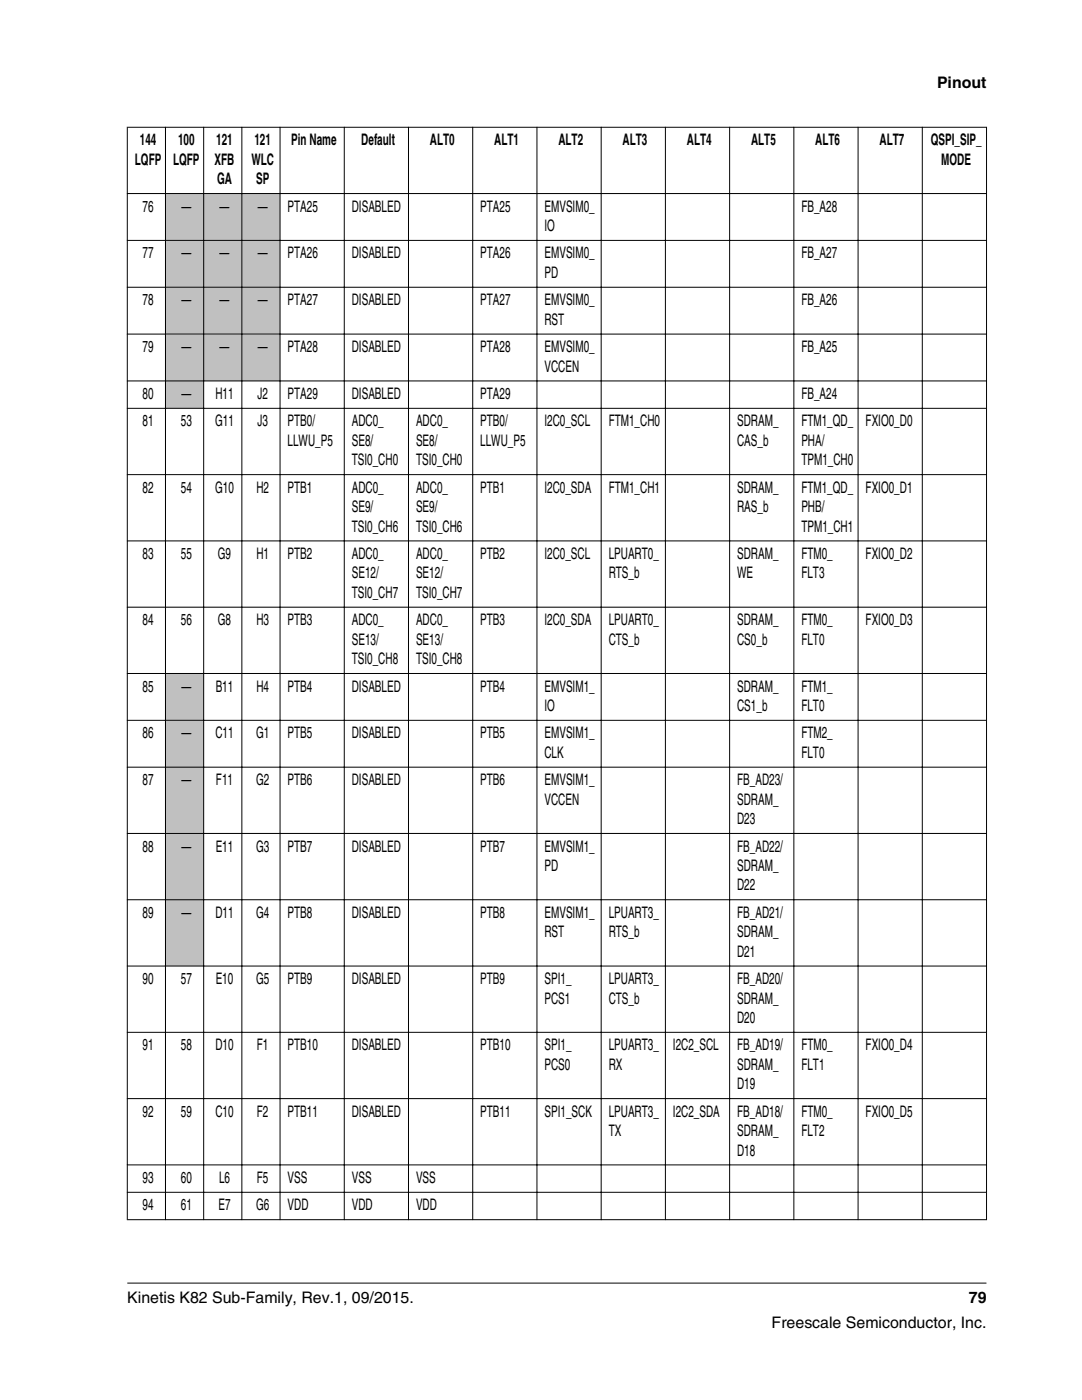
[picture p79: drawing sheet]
<svg xmlns="http://www.w3.org/2000/svg" width="216mm" height="279mm" viewBox="0 0 216 279" stroke-linecap="round" stroke-linejoin="round" font-family="sans-serif">
<defs><g id="words">
<g font-size="3.2">
<text x="187" y="17.5">Pinout</text>
<text x="27.9" y="29">144</text>
<text x="35.5" y="29">100</text>
<text x="43.1" y="29">121</text>
<text x="50.8" y="29">121</text>
<text x="58.1" y="29">Pin Name</text>
<text x="72.1" y="29">Default</text>
<text x="85.8" y="29">ALT0</text>
<text x="98.6" y="29">ALT1</text>
<text x="111.4" y="29">ALT2</text>
<text x="124.2" y="29">ALT3</text>
<text x="137.1" y="29">ALT4</text>
<text x="149.9" y="29">ALT5</text>
<text x="162.7" y="29">ALT6</text>
<text x="175.5" y="29">ALT7</text>
<text x="185.7" y="29">QSPI_SIP_</text>
<text x="26.9" y="32.9">LQFP</text>
<text x="34.5" y="32.9">LQFP</text>
<text x="42.8" y="32.9">XFB</text>
<text x="50.2" y="32.9">WLC</text>
<text x="187.8" y="32.9">MODE</text>
<text x="43.3" y="36.8">GA</text>
<text x="51.1" y="36.8">SP</text>
<text x="28.5" y="42.2">76</text>
<text x="36.2" y="42.2">—</text>
<text x="43.8" y="42.2">—</text>
<text x="51.4" y="42.2">—</text>
<text x="57.4" y="42.2">PTA25</text>
<text x="70.2" y="42.2">DISABLED</text>
<text x="95.8" y="42.2">PTA25</text>
<text x="108.6" y="42.2">EMVSIM0_</text>
<text x="108.6" y="46.1">IO</text>
<text x="159.9" y="42.2">FB_A28</text>
<text x="28.5" y="51.6">77</text>
<text x="36.2" y="51.6">—</text>
<text x="43.8" y="51.6">—</text>
<text x="51.4" y="51.6">—</text>
<text x="57.4" y="51.6">PTA26</text>
<text x="70.2" y="51.6">DISABLED</text>
<text x="95.8" y="51.6">PTA26</text>
<text x="108.6" y="51.6">EMVSIM0_</text>
<text x="159.9" y="51.6">FB_A27</text>
<text x="108.6" y="55.5">PD</text>
<text x="28.5" y="60.9">78</text>
<text x="36.2" y="60.9">—</text>
<text x="43.8" y="60.9">—</text>
<text x="51.4" y="60.9">—</text>
<text x="57.4" y="60.9">PTA27</text>
<text x="70.2" y="60.9">DISABLED</text>
<text x="95.8" y="60.9">PTA27</text>
<text x="108.6" y="60.9">EMVSIM0_</text>
<text x="108.6" y="64.8">RST</text>
<text x="159.9" y="60.9">FB_A26</text>
<text x="28.5" y="70.3">79</text>
<text x="36.2" y="70.3">—</text>
<text x="43.8" y="70.3">—</text>
<text x="51.4" y="70.3">—</text>
<text x="57.4" y="70.3">PTA28</text>
<text x="70.2" y="70.3">DISABLED</text>
<text x="95.8" y="70.3">PTA28</text>
<text x="108.6" y="70.3">EMVSIM0_</text>
<text x="159.9" y="70.3">FB_A25</text>
<text x="108.6" y="74.2">VCCEN</text>
<text x="28.5" y="79.6">80</text>
<text x="36.2" y="79.6">—</text>
<text x="43" y="79.6">H11</text>
<text x="51.4" y="79.6">J2</text>
<text x="57.4" y="79.6">PTA29</text>
<text x="70.2" y="79.6">DISABLED</text>
<text x="95.8" y="79.6">PTA29</text>
<text x="159.9" y="79.6">FB_A24</text>
<text x="28.5" y="85.1">81</text>
<text x="36.1" y="85.1">53</text>
<text x="42.9" y="85.1">G11</text>
<text x="51.4" y="85.1">J3</text>
<text x="57.4" y="85.1">PTB0/</text>
<text x="57.4" y="89">LLWU_P5</text>
<text x="70.2" y="85.1">ADC0_</text>
<text x="70.2" y="89">SE8/</text>
<text x="83" y="85.1">ADC0_</text>
<text x="83" y="89">SE8/</text>
<text x="95.8" y="85.1">PTB0/</text>
<text x="95.8" y="89">LLWU_P5</text>
<text x="108.6" y="85.1">I2C0_SCL</text>
<text x="121.5" y="85.1">FTM1_CH0</text>
<text x="147.1" y="85.1">SDRAM_</text>
<text x="147.1" y="89">CAS_b</text>
<text x="159.9" y="85.1">FTM1_QD_</text>
<text x="159.9" y="89">PHA/</text>
<text x="172.7" y="85.1">FXIO0_D0</text>
<text x="70.2" y="92.9">TSI0_CH0</text>
<text x="83" y="92.9">TSI0_CH0</text>
<text x="159.9" y="92.9">TPM1_CH0</text>
<text x="28.5" y="98.3">82</text>
<text x="36.1" y="98.3">54</text>
<text x="42.9" y="98.3">G10</text>
<text x="51.2" y="98.3">H2</text>
<text x="57.4" y="98.3">PTB1</text>
<text x="70.2" y="98.3">ADC0_</text>
<text x="83" y="98.3">ADC0_</text>
<text x="95.8" y="98.3">PTB1</text>
<text x="108.6" y="98.3">I2C0_SDA</text>
<text x="121.5" y="98.3">FTM1_CH1</text>
<text x="147.1" y="98.3">SDRAM_</text>
<text x="159.9" y="98.3">FTM1_QD_</text>
<text x="172.7" y="98.3">FXIO0_D1</text>
<text x="70.2" y="102.2">SE9/</text>
<text x="70.2" y="106.1">TSI0_CH6</text>
<text x="83" y="102.2">SE9/</text>
<text x="83" y="106.1">TSI0_CH6</text>
<text x="147.1" y="102.2">RAS_b</text>
<text x="159.9" y="102.2">PHB/</text>
<text x="159.9" y="106.1">TPM1_CH1</text>
<text x="28.5" y="111.6">83</text>
<text x="36.1" y="111.6">55</text>
<text x="43.5" y="111.6">G9</text>
<text x="51.2" y="111.6">H1</text>
<text x="57.4" y="111.6">PTB2</text>
<text x="70.2" y="111.6">ADC0_</text>
<text x="83" y="111.6">ADC0_</text>
<text x="95.8" y="111.6">PTB2</text>
<text x="108.6" y="111.6">I2C0_SCL</text>
<text x="121.5" y="111.6">LPUART0_</text>
<text x="147.1" y="111.6">SDRAM_</text>
<text x="159.9" y="111.6">FTM0_</text>
<text x="172.7" y="111.6">FXIO0_D2</text>
<text x="70.2" y="115.4">SE12/</text>
<text x="70.2" y="119.3">TSI0_CH7</text>
<text x="83" y="115.4">SE12/</text>
<text x="83" y="119.3">TSI0_CH7</text>
<text x="121.5" y="115.4">RTS_b</text>
<text x="147.1" y="115.4">WE</text>
<text x="159.9" y="115.4">FLT3</text>
<text x="28.5" y="124.8">84</text>
<text x="36.1" y="124.8">56</text>
<text x="43.5" y="124.8">G8</text>
<text x="51.2" y="124.8">H3</text>
<text x="57.4" y="124.8">PTB3</text>
<text x="70.2" y="124.8">ADC0_</text>
<text x="83" y="124.8">ADC0_</text>
<text x="95.8" y="124.8">PTB3</text>
<text x="108.6" y="124.8">I2C0_SDA</text>
<text x="121.5" y="124.8">LPUART0_</text>
<text x="147.1" y="124.8">SDRAM_</text>
<text x="159.9" y="124.8">FTM0_</text>
<text x="172.7" y="124.8">FXIO0_D3</text>
<text x="70.2" y="128.7">SE13/</text>
<text x="83" y="128.7">SE13/</text>
<text x="121.5" y="128.7">CTS_b</text>
<text x="147.1" y="128.7">CS0_b</text>
<text x="159.9" y="128.7">FLT0</text>
<text x="70.2" y="132.5">TSI0_CH8</text>
<text x="83" y="132.5">TSI0_CH8</text>
<text x="28.5" y="138">85</text>
<text x="36.2" y="138">—</text>
<text x="43" y="138">B11</text>
<text x="51.2" y="138">H4</text>
<text x="57.4" y="138">PTB4</text>
<text x="70.2" y="138">DISABLED</text>
<text x="95.8" y="138">PTB4</text>
<text x="108.6" y="138">EMVSIM1_</text>
<text x="108.6" y="141.9">IO</text>
<text x="147.1" y="138">SDRAM_</text>
<text x="147.1" y="141.9">CS1_b</text>
<text x="159.9" y="138">FTM1_</text>
<text x="159.9" y="141.9">FLT0</text>
<text x="28.5" y="147.4">86</text>
<text x="36.2" y="147.4">—</text>
<text x="43" y="147.4">C11</text>
<text x="51.1" y="147.4">G1</text>
<text x="57.4" y="147.4">PTB5</text>
<text x="70.2" y="147.4">DISABLED</text>
<text x="95.8" y="147.4">PTB5</text>
<text x="108.6" y="147.4">EMVSIM1_</text>
<text x="159.9" y="147.4">FTM2_</text>
<text x="108.6" y="151.2">CLK</text>
<text x="159.9" y="151.2">FLT0</text>
<text x="28.5" y="156.7">87</text>
<text x="36.2" y="156.7">—</text>
<text x="43.1" y="156.7">F11</text>
<text x="51.1" y="156.7">G2</text>
<text x="57.4" y="156.7">PTB6</text>
<text x="70.2" y="156.7">DISABLED</text>
<text x="95.8" y="156.7">PTB6</text>
<text x="108.6" y="156.7">EMVSIM1_</text>
<text x="108.6" y="160.6">VCCEN</text>
<text x="147.1" y="156.7">FB_AD23/</text>
<text x="147.1" y="160.6">SDRAM_</text>
<text x="147.1" y="164.5">D23</text>
<text x="28.5" y="169.9">88</text>
<text x="36.2" y="169.9">—</text>
<text x="43" y="169.9">E11</text>
<text x="51.1" y="169.9">G3</text>
<text x="57.4" y="169.9">PTB7</text>
<text x="70.2" y="169.9">DISABLED</text>
<text x="95.8" y="169.9">PTB7</text>
<text x="108.6" y="169.9">EMVSIM1_</text>
<text x="108.6" y="173.8">PD</text>
<text x="147.1" y="169.9">FB_AD22/</text>
<text x="147.1" y="173.8">SDRAM_</text>
<text x="147.1" y="177.7">D22</text>
<text x="28.5" y="183.2">89</text>
<text x="36.2" y="183.2">—</text>
<text x="43" y="183.2">D11</text>
<text x="51.1" y="183.2">G4</text>
<text x="57.4" y="183.2">PTB8</text>
<text x="70.2" y="183.2">DISABLED</text>
<text x="95.8" y="183.2">PTB8</text>
<text x="108.6" y="183.2">EMVSIM1_</text>
<text x="121.5" y="183.2">LPUART3_</text>
<text x="147.1" y="183.2">FB_AD21/</text>
<text x="108.6" y="187.1">RST</text>
<text x="121.5" y="187.1">RTS_b</text>
<text x="147.1" y="187.1">SDRAM_</text>
<text x="147.1" y="190.9">D21</text>
<text x="28.5" y="196.4">90</text>
<text x="36.1" y="196.4">57</text>
<text x="43" y="196.4">E10</text>
<text x="51.1" y="196.4">G5</text>
<text x="57.4" y="196.4">PTB9</text>
<text x="70.2" y="196.4">DISABLED</text>
<text x="95.8" y="196.4">PTB9</text>
<text x="108.6" y="196.4">SPI1_</text>
<text x="121.5" y="196.4">LPUART3_</text>
<text x="147.1" y="196.4">FB_AD20/</text>
<text x="108.6" y="200.3">PCS1</text>
<text x="121.5" y="200.3">CTS_b</text>
<text x="147.1" y="200.3">SDRAM_</text>
<text x="28.5" y="209.6">91</text>
<text x="36.1" y="209.6">58</text>
<text x="43" y="209.6">D10</text>
<text x="51.3" y="209.6">F1</text>
<text x="57.4" y="209.6">PTB10</text>
<text x="70.2" y="209.6">DISABLED</text>
<text x="95.8" y="209.6">PTB10</text>
<text x="108.6" y="209.6">SPI1_</text>
<text x="121.5" y="209.6">LPUART3_</text>
<text x="134.3" y="209.6">I2C2_SCL</text>
<text x="147.1" y="204.2">D20</text>
<text x="147.1" y="209.6">FB_AD19/</text>
<text x="159.9" y="209.6">FTM0_</text>
<text x="172.7" y="209.6">FXIO0_D4</text>
<text x="108.6" y="213.5">PCS0</text>
<text x="121.5" y="213.5">RX</text>
<text x="147.1" y="213.5">SDRAM_</text>
<text x="159.9" y="213.5">FLT1</text>
<text x="147.1" y="217.4">D19</text>
<text x="28.5" y="222.9">92</text>
<text x="36.1" y="222.9">59</text>
<text x="43" y="222.9">C10</text>
<text x="51.3" y="222.9">F2</text>
<text x="57.4" y="222.9">PTB11</text>
<text x="70.2" y="222.9">DISABLED</text>
<text x="95.8" y="222.9">PTB11</text>
<text x="108.6" y="222.9">SPI1_SCK</text>
<text x="121.5" y="222.9">LPUART3_</text>
<text x="121.5" y="226.7">TX</text>
<text x="134.3" y="222.9">I2C2_SDA</text>
<text x="147.1" y="222.9">FB_AD18/</text>
<text x="147.1" y="226.7">SDRAM_</text>
<text x="159.9" y="222.9">FTM0_</text>
<text x="159.9" y="226.7">FLT2</text>
<text x="172.7" y="222.9">FXIO0_D5</text>
<text x="147.1" y="230.6">D18</text>
<text x="28.5" y="236.1">93</text>
<text x="36.1" y="236.1">60</text>
<text x="43.7" y="236.1">L6</text>
<text x="51.3" y="236.1">F5</text>
<text x="57.4" y="236.1">VSS</text>
<text x="70.2" y="236.1">VSS</text>
<text x="83" y="236.1">VSS</text>
<text x="28.5" y="241.6">94</text>
<text x="36.1" y="241.6">61</text>
<text x="43.6" y="241.6">E7</text>
<text x="51.1" y="241.6">G6</text>
<text x="57.4" y="241.6">VDD</text>
<text x="70.2" y="241.6">VDD</text>
<text x="83" y="241.6">VDD</text>
<text x="25.4" y="260">Kinetis K82 Sub-Family, Rev.1, 09/2015.</text>
<text x="193.3" y="260">79</text>
<text x="154" y="265">Freescale Semiconductor, Inc.</text>
</g>
</g></defs>
<g fill="#c0c0c0">
<path d="M33.1 38.7h7.5v9.2h-7.5z" fill-rule="evenodd"/>
<path d="M40.7 38.7h7.5v9.2h-7.5z" fill-rule="evenodd"/>
<path d="M48.3 38.7h7.5v9.2h-7.5z" fill-rule="evenodd"/>
<path d="M33.1 48.1h7.5v9.1h-7.5z" fill-rule="evenodd"/>
<path d="M40.7 48.1h7.5v9.1h-7.5z" fill-rule="evenodd"/>
<path d="M48.3 48.1h7.5v9.1h-7.5z" fill-rule="evenodd"/>
<path d="M33.1 57.4h7.5v9.2h-7.5z" fill-rule="evenodd"/>
<path d="M40.7 57.4h7.5v9.2h-7.5z" fill-rule="evenodd"/>
<path d="M48.3 57.4h7.5v9.2h-7.5z" fill-rule="evenodd"/>
<path d="M33.1 66.8h7.5v9.1h-7.5z" fill-rule="evenodd"/>
<path d="M40.7 66.8h7.5v9.1h-7.5z" fill-rule="evenodd"/>
<path d="M48.3 66.8h7.5v9.1h-7.5z" fill-rule="evenodd"/>
<path d="M33.1 76.1h7.5v5.3h-7.5z" fill-rule="evenodd"/>
<path d="M33.1 134.5h7.5v9.2h-7.5z" fill-rule="evenodd"/>
<path d="M33.1 143.8h7.5v9.2h-7.5z" fill-rule="evenodd"/>
<path d="M33.1 153.2h7.5v13h-7.5z" fill-rule="evenodd"/>
<path d="M33.1 166.4h7.5v13.1h-7.5z" fill-rule="evenodd"/>
<path d="M33.1 179.7h7.5v13h-7.5z" fill-rule="evenodd"/>
</g>
<g fill="none" stroke="#000" stroke-width=".2">
<path d="M25.3 25.4h171.6M25.3 38.6h171.6M25.4 25.3v218.2M33 25.3v218.2M40.6 25.3v218.2M48.3 25.3v218.2M55.9 25.3v218.2M68.7 25.3v218.2M81.5 25.3v218.2M94.3 25.3v218.2M107.1 25.3v218.2M120 25.3v218.2"/>
<path d="M132.8 25.3v218.2M145.6 25.3v218.2M158.4 25.3v218.2M171.2 25.3v218.2M184 25.3v218.2M196.8 25.3v218.2M25.3 48h171.6M25.3 57.3h171.6M25.3 66.7h171.6M25.3 76h171.6M25.3 81.5h171.6M25.3 94.7h171.6"/>
<path d="M25.3 108h171.6M25.3 121.2h171.6M25.3 134.4h171.6M25.3 143.8h171.6M25.3 153.1h171.6M25.3 166.3h171.6M25.3 179.6h171.6M25.3 192.8h171.6M25.3 206h171.6M25.3 219.3h171.6M25.3 232.5h171.6M25.3 237.9h171.6"/>
<path d="M25.3 243.4h171.6M25.4 256.1h171.4"/>
</g>
<use href="#words"/>
</svg>
